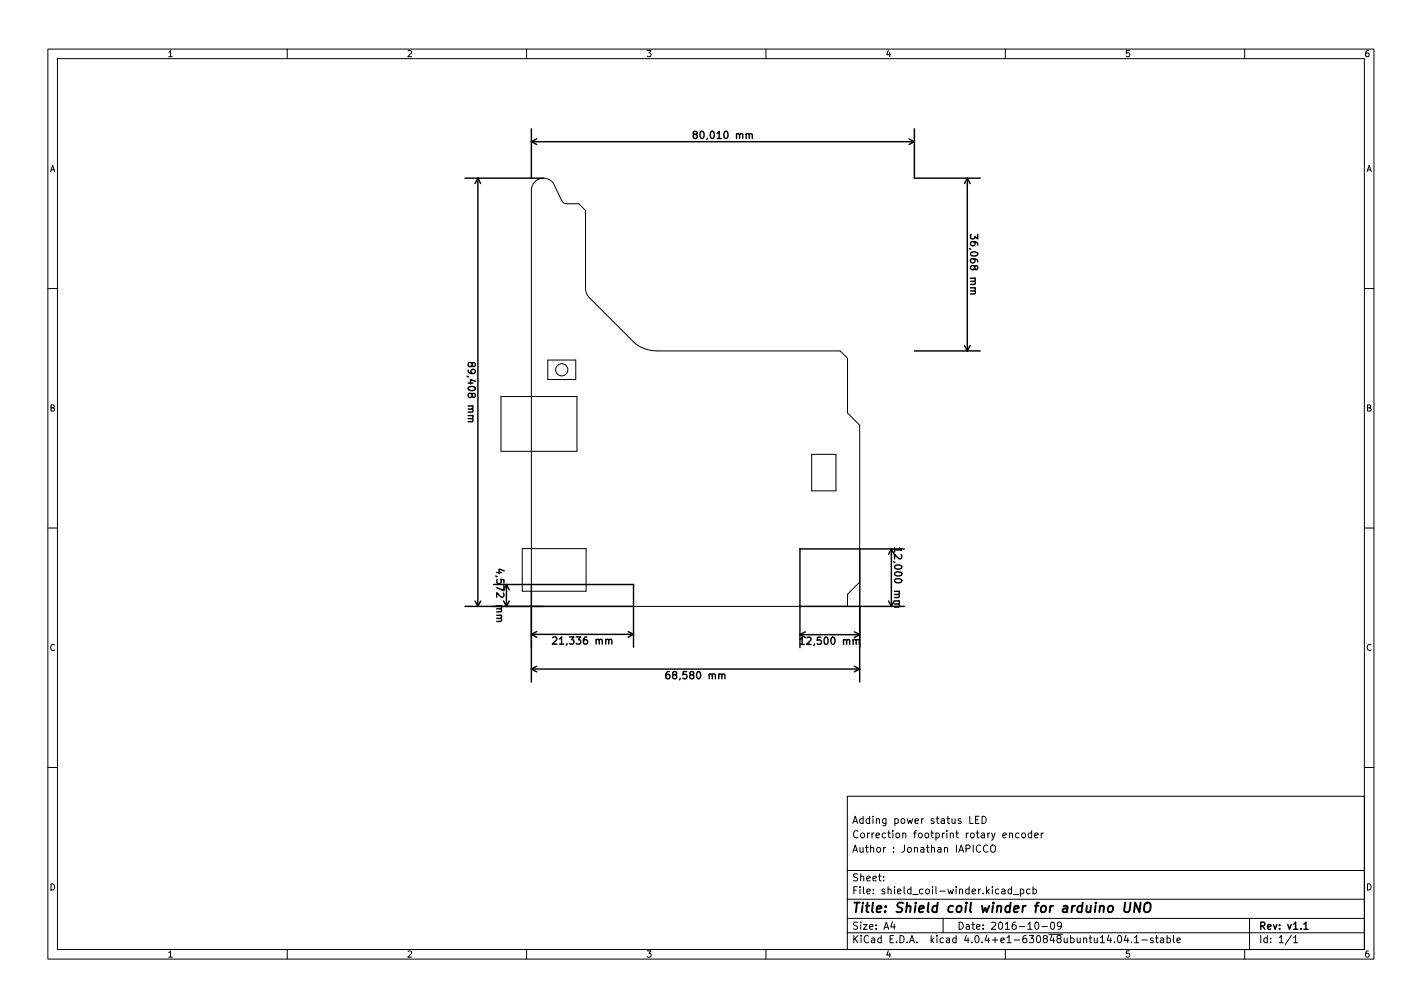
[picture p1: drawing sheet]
<svg xmlns="http://www.w3.org/2000/svg" width="297mm" height="210mm" viewBox="0 0 297 210" stroke-linecap="round" stroke-linejoin="round" font-family="sans-serif">
<defs><g id="words">
<text font-size="2.8" x="178" y="190.6">Title: Shield coil winder for arduino UNO</text>
<g font-size="2.1">
<text x="145.7" y="29">80,010 mm</text>
<text x="202.7" y="49.9" transform="rotate(90 202.7 49.9)">36,068 mm</text>
<text x="97.7" y="76.6" transform="rotate(90 97.7 76.6)">89,408 mm</text>
<text x="103.7" y="119.6" transform="rotate(90 103.7 119.6)">4,572 mm</text>
<text x="186.8" y="115.3" transform="rotate(90 186.8 115.3)">12,000 mm</text>
<text x="116.3" y="134.6">21,336 mm</text>
<text x="168" y="134.6">12,500 mm</text>
<text x="139.9" y="141.8">68,580 mm</text>
<text x="178" y="172">Adding power status LED</text>
<text x="178" y="178">Author : Jonathan IAPICCO</text>
<text x="178" y="175">Correction footprint rotary encoder</text>
<text x="178" y="184">Sheet:</text>
<text x="178" y="186.7">File: shield_coil-winder.kicad_pcb</text>
<text x="178" y="196.9">KiCad E.D.A. kicad 4.0.4+e1-630848ubuntu14.04.1-stable</text>
<text x="178" y="194.1">Size: A4</text>
<text x="200" y="194.1">Date: 2016-10-09</text>
<text x="263" y="194.1">Rev: v1.1</text>
<text x="263" y="196.9">Id: 1/1</text>
</g>
<g font-size="1.8">
<text x="35" y="11.9">1</text>
<text x="85" y="11.9">2</text>
<text x="135" y="11.9">3</text>
<text x="185" y="11.9">4</text>
<text x="235" y="11.9">5</text>
<text x="285" y="11.9">6</text>
<text x="10.3" y="35.9">A</text>
<text x="285.3" y="35.9">A</text>
<text x="10.3" y="85.9">B</text>
<text x="285.3" y="85.9">B</text>
<text x="10.3" y="135.9">C</text>
<text x="285.3" y="135.9">C</text>
<text x="10.3" y="185.9">D</text>
<text x="285.3" y="185.9">D</text>
<text x="35" y="199.9">1</text>
<text x="85" y="199.9">2</text>
<text x="135" y="199.9">3</text>
<text x="185" y="199.9">4</text>
<text x="235" y="199.9">5</text>
<text x="285" y="199.9">6</text>
</g>
</g></defs>
<g fill="none" stroke="#000" stroke-width=".21">
<path d="M10 10.2h277v190.1h-277zM12 12.2h273v186.1h-273zM60 10.2v2M110 10.2v2M160 10.2v2M210 10.2v2M260 10.2v2M111.7 38a2.54 2.54 0 0 1 3.9 .2l2.1 4.1 .6 .2h2.6l1.4 1.4v16.3a2.79 2.79 0 0 0 .9 2l9.5 9.5a7.6 7.6 0 0 0 4.6 1.6h38.2l1.5 1.5v11.4l2.6 2.6v32.7l-2.6 2.6v2.5h-66v-86.9l.2-1zM10 60.2h2M114.4 75.2h5.9v4h-5.9zM285 60.2h2M104.6 82.8h15.9v11.4h-15.9z"/>
<path d="M169.5 94.9h5.1v7.6h-5.1zM10 110.2h2M109.1 114.5h13.3v8.9h-13.3zM285 110.2h2M10 160.2h2M177 166.3h108v32h-108zM202.6 170.4v1.5h.7M203.8 171.1h.5M204.5 170.4h-.7v1.5h.7M204.9 176.6a.71 .71 0 0 0-1 .5 .71 .71 0 0 0 .7 .8l.3-.1M205.1 170.4a.76 .76 0 0 1 .9 .8 .76 .76 0 0 1-.9 .7zM206.4 176.6a.71 .71 0 0 0-1 .5 .71 .71 0 0 0 .7 .8l.3-.1"/>
<path d="M207 176.6l.3-.2a.5 .5 0 0 1 .6 .5v.5a.5 .5 0 0 1-.5 .6 .5 .5 0 0 1-.5-.6zM210.9 174.1l.2-.2 .3 .1 .1 .9M210.9 173.9v1M212.9 174l-.5-.1-.3 .3 .2 .7h.6M213.6 174l.3-.1 .3 .3v.4l-.3 .3h-.3l-.2-.3zM215.5 174l-.4-.1-.3 .3 .1 .7h.6M215.5 173.4v1.5M216.1 174.4l.8-.1-.1-.3-.4-.1-.3 .2 .1 .8h.6M217.5 173.9v1M217.9 173.9l-.4 .3M285 160.2h2M60 198.3v2"/>
<path d="M110 198.3v2M160 198.3v2M177 194.8h108M177 191.8h108M177 187.8h108M177 181.8h108M184.6 183.8v.1M184.6 183v.1M186.4 192.5l-.3 1h.9M186.8 193v1M197 191.8v3M209.3 185.7h.6v.9"/>
<path d="M209.9 186l-.5 .1-.2 .2 .2 .3h.5M210 198.3v2M211.3 185.7l-.4-.1-.3 .3 .1 .7h.6M211.3 185.1v1.5M211.6 186.8h1.2M213.1 185.7l.5-.1 .3 .3-.2 .7h-.6M213.1 185.6v1.5M215.1 185.7l-.4-.1-.3 .3 .2 .7h.5M215.8 185.7l.4-.1 .3 .3-.1 .7h-.6M215.8 185.1v1.5M216.4 192.6l.1-.1a.8 .8 0 0 1 .5 .8 .8 .8 0 0 1-.5 .7 1 1 0 0 1-.1-1.4zM217.6 193.5h1.2"/>
<path d="M219.6 192.6l.2-.1a.8 .8 0 0 1 .5 .8 .8 .8 0 0 1-.5 .7 1 1 0 0 1-.2-1.4zM221.7 193.2l-.3 .3-.4-.1-.1-.2 .1-.6 .4-.1 .2 .2a.99 .99 0 0 1-.3 1.3h-.3M233.6 195.4l.2-.1a.8 .8 0 0 1 .5 .8 .8 .8 0 0 1-.5 .7 1 1 0 0 1-.2-1.4zM235.2 195.3l-.3 1h.9M235.6 195.8v1M236.4 196.7v.1M237 195.8l.4-.5v1.5M237 196.8h.9M238.5 196.3h1.1M240.9 195.9l-.4-.1-.2 .2 .1 .3 .5 .1v.4h-.6M241.4 195.8h.5M241.6 195.3v1.3l.3 .2"/>
<path d="M242.4 195.9h.6l.1 .9M243.1 196.2l-.5 .1-.2 .2 .2 .3h.5M243.8 195.9l.4-.1 .3 .3-.1 .7h-.6M243.8 195.3v1.5M245.1 195.3v1.3l.3 .2M245.9 196.3l.7-.1-.1-.3-.4-.1-.2 .2v.8h.6M260 198.3v2M261 191.8v6.5M269.8 195.3l-1.3 1.9M270.2 195.8l.4-.5v1.5M270.2 196.8h.9"/>
<circle cx="117.3" cy="77.2" r="1.27"/>
</g>
<g fill="none" stroke="#000" stroke-width=".3">
<path d="M97.1 37.2h16.4M99.8 37.2v89.4M99.8 37.2l-.6 1.1M99.8 37.2l.6 1.1M111 26.9v10.3M111 29.6h80M111 29.6l1.1 .6M112.1 29l-1.1 .6M145.1 28.1l-.3-.3 .1-.2 .2-.2 .4 .1 .1 .2v.2l-.7 .2-.1 .2v.3l.3 .3h.3l.2-.3v-.4l-.2-.1M156.5 28.1l.2-.2 .4 .1v.9M189.9 29l1.1 .6M191 26.9v10.3h13.8"/>
<path d="M191 29.6l-1.1 .6M202.1 37.2v36.1M202.1 37.2l-.6 1.1M202.1 37.2l.5 1.1M202.9 49l-.2 .6 .3 .3 .5-.1 .2-.4 .5 .5v-.9M98.7 76l.2-.3 .3 .1 .1 .2-.1 .4-.2 .2-.2-.1-.2-.7-.2-.1h-.3l-.3 .3v.3l.3 .3 .4-.1 .2-.2M191 73.3h13.8M201.5 72.1l.6 1.2M202.6 72.1l-.5 1.2M203.5 60.7l.2 .3v.3l-1 .1M98.6 87.4l.2 .2-.1 .4-.9 .1M105.3 119.2l-1-.4v1"/>
<path d="M167.1 114.6h21.8M167.1 114.5v20.7M179.6 114.5v27.9M186.2 114.6v12M186.2 114.6l-.6 1.1M186.2 114.6l.6 1.1M186.9 114.4v.9M187.9 114.4l.5 .4h-1.5M97.1 126.6h35.2M99.2 125.5l.6 1.1M100.4 125.5l-.6 1.1M103.1 122h29.2v13.2"/>
<path d="M104.5 129.1l.3 .2-.1 .4-.9 .1M106.4 123.2l-.6-1.2v4.6l.6-1.1M111 132.5h21.3M111 122v20.4M111 132.5l1.1 .5M111 139.7h68.6M111 139.7l1.1 .6M112.1 131.9l-1.1 .6M112.1 139.1l-1.1 .6M115.5 133.1l.5-.1 .3 .4-.9 1.1h.9M127.2 133.7l.2-.2 .3 .1 .1 .9M131.2 131.9l1.1 .6"/>
<path d="M132.3 132.5l-1.1 .5M167.1 126.6h21.8M167.1 132.5h12.5M167.1 132.5l1.1 .6M167.1 133.5l.5-.5v1.5M167.1 134.5h.9M168.2 131.9l-1.1 .6M178.5 139.1l1.1 .6M178.5 131.9l1.1 .6M178.8 133.8l.3-.3 .3 .1 .1 .9M179.6 139.7l-1.1 .6M179.6 132.5l-1.1 .6"/>
<path d="M185.6 125.5l.6 1.1M186.8 125.5l-.6 1.1M187.7 126.1l.2 .2-.1 .4-.9 .1M139.8 140.2l-.4 .1a1.01 1.01 0 0 0 0 1.4l.5-.1v-.5l-.3-.3h-.2l-.3 .3M150.8 140.9l.2-.2 .4 .1v.9M272.4 193l.4-.5v1.5M272.4 194h.8"/>
</g>
<path d="M235 188.5l-.2 1.6 .2 .3a.66 .66 0 0 0 1-.3l.2-1.6M238.3 188.5l-.3 2-.9-2-.2 2M239.2 188.7a.69 .69 0 0 1 1.1 0 1.47 1.47 0 0 1-.6 1.8l-.5-.1a1.5 1.5 0 0 1 0-1.7z" fill="none" stroke="#000" stroke-width=".4"/>
<use href="#words"/>
</svg>
